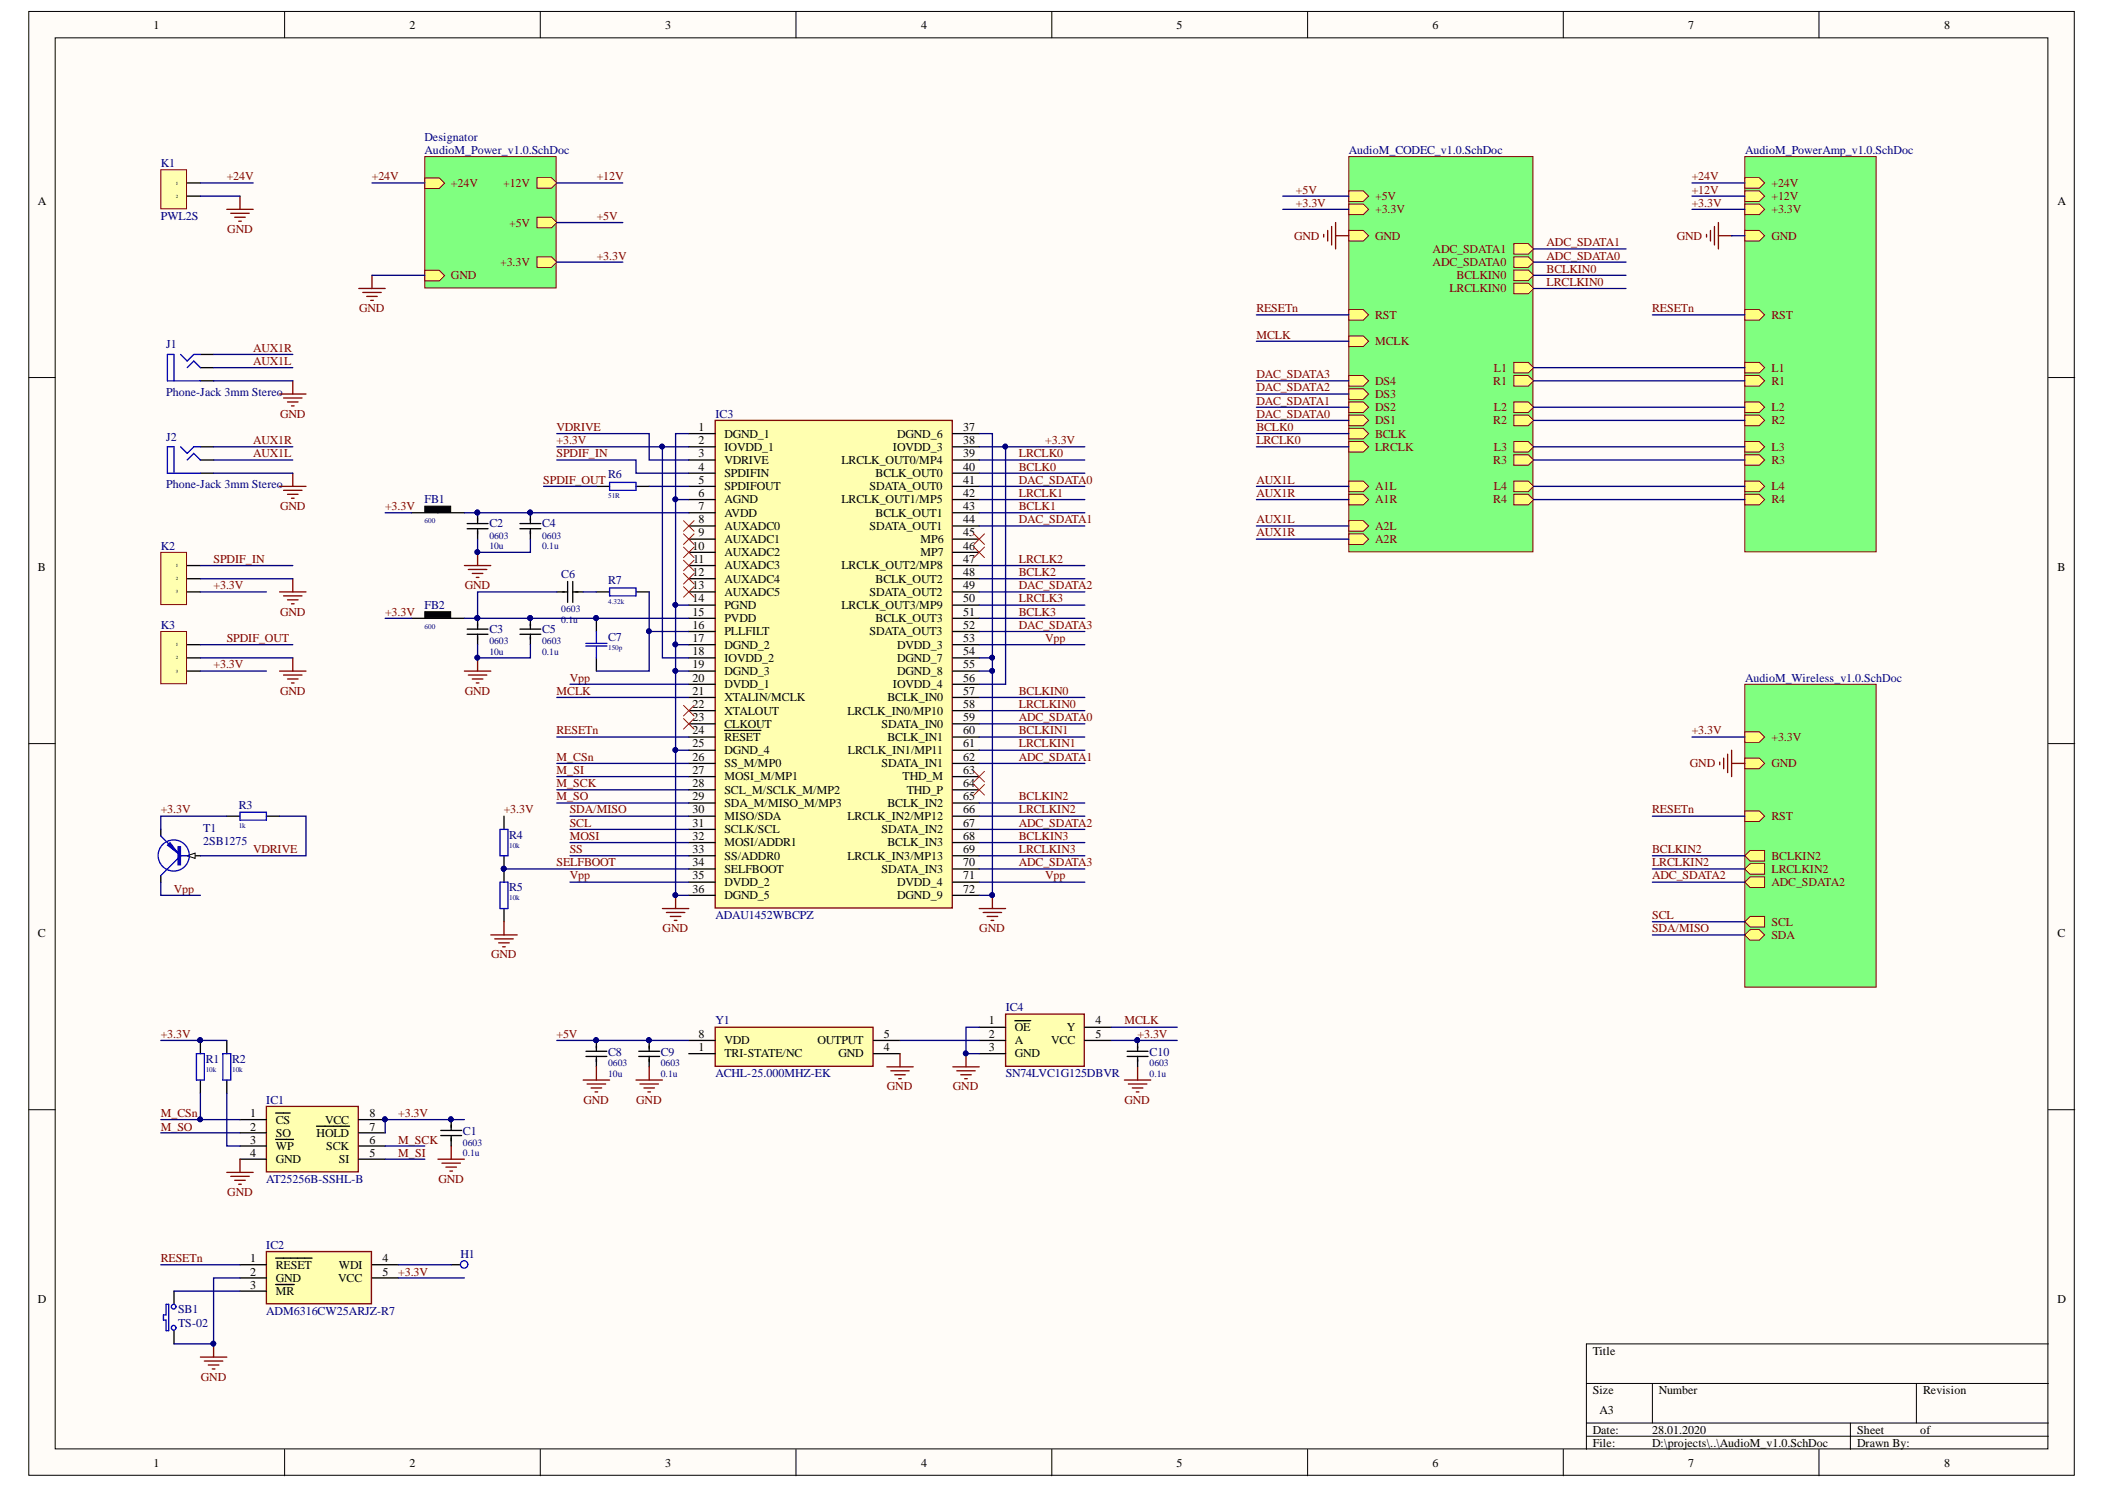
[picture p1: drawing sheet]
<svg xmlns="http://www.w3.org/2000/svg" width="297mm" height="210mm" viewBox="0 0 297 210" stroke-linecap="round" stroke-linejoin="round" font-family="sans-serif">
<defs><g id="words">
<g font-size="1.7">
<text x="21.7" y="4.1">1</text>
<text x="57.8" y="4.1">2</text>
<text x="93.8" y="4.1">3</text>
<text x="130" y="4.1">4</text>
<text x="166" y="4.1">5</text>
<text x="202.2" y="4.1">6</text>
<text x="238.2" y="4.1">7</text>
<text x="274.3" y="4.1">8</text>
<text x="5.3" y="28.9">A</text>
<text x="290.3" y="28.9">A</text>
<text x="98.6" y="60.8">1</text>
<text x="98.6" y="62.7">2</text>
<text x="98.6" y="64.5">3</text>
<text x="102.2" y="61.7">DGND_1</text>
<text x="102.2" y="63.6">IOVDD_1</text>
<text x="102.2" y="65.4">VDRIVE</text>
<text x="118.7" y="65.4">LRCLK_OUT0/MP4</text>
<text x="126" y="63.6">IOVDD_3</text>
<text x="126.6" y="61.7">DGND_6</text>
<text x="135.9" y="60.8">37</text>
<text x="135.9" y="62.7">38</text>
<text x="135.9" y="64.5">39</text>
<text x="98.6" y="66.4">4</text>
<text x="98.6" y="68.2">5</text>
<text x="98.6" y="70.1">6</text>
<text x="98.6" y="72">7</text>
<text x="102.2" y="67.3">SPDIFIN</text>
<text x="102.2" y="69.2">SPDIFOUT</text>
<text x="102.2" y="71">AGND</text>
<text x="118.7" y="71">LRCLK_OUT1/MP5</text>
<text x="122.7" y="69.2">SDATA_OUT0</text>
<text x="123.5" y="67.3">BCLK_OUT0</text>
<text x="135.9" y="66.4">40</text>
<text x="135.9" y="68.2">41</text>
<text x="135.9" y="70.1">42</text>
<text x="135.9" y="72">43</text>
<text x="97.7" y="77.5">10</text>
<text x="98.6" y="73.8">8</text>
<text x="98.6" y="75.7">9</text>
<text x="102.2" y="72.9">AVDD</text>
<text x="102.2" y="74.7">AUXADC0</text>
<text x="102.2" y="76.6">AUXADC1</text>
<text x="122.7" y="74.7">SDATA_OUT1</text>
<text x="123.5" y="72.9">BCLK_OUT1</text>
<text x="129.9" y="76.6">MP6</text>
<text x="135.9" y="73.8">44</text>
<text x="135.9" y="75.7">45</text>
<text x="135.9" y="77.5">46</text>
<text x="5.3" y="80.6">B</text>
<text x="97.7" y="81.3">12</text>
<text x="97.7" y="83.1">13</text>
<text x="97.8" y="79.4">11</text>
<text x="102.2" y="78.5">AUXADC2</text>
<text x="102.2" y="80.3">AUXADC3</text>
<text x="102.2" y="82.2">AUXADC4</text>
<text x="118.7" y="80.3">LRCLK_OUT2/MP8</text>
<text x="123.5" y="82.2">BCLK_OUT2</text>
<text x="129.9" y="78.5">MP7</text>
<text x="135.9" y="79.4">47</text>
<text x="135.9" y="81.3">48</text>
<text x="135.9" y="83.1">49</text>
<text x="290.3" y="80.6">B</text>
<text x="97.7" y="85">14</text>
<text x="97.7" y="86.8">15</text>
<text x="97.7" y="88.7">16</text>
<text x="102.2" y="84">AUXADC5</text>
<text x="102.2" y="85.9">PGND</text>
<text x="102.2" y="87.8">PVDD</text>
<text x="102.2" y="89.6">PLLFILT</text>
<text x="118.7" y="85.9">LRCLK_OUT3/MP9</text>
<text x="122.7" y="84">SDATA_OUT2</text>
<text x="122.7" y="89.6">SDATA_OUT3</text>
<text x="123.5" y="87.8">BCLK_OUT3</text>
<text x="135.9" y="85">50</text>
<text x="135.9" y="86.8">51</text>
<text x="135.9" y="88.7">52</text>
<text x="97.7" y="90.6">17</text>
<text x="97.7" y="92.4">18</text>
<text x="97.7" y="94.3">19</text>
<text x="102.2" y="91.5">DGND_2</text>
<text x="102.2" y="93.3">IOVDD_2</text>
<text x="102.2" y="95.2">DGND_3</text>
<text x="126.6" y="91.5">DVDD_3</text>
<text x="126.6" y="93.3">DGND_7</text>
<text x="126.6" y="95.2">DGND_8</text>
<text x="135.9" y="90.6">53</text>
<text x="135.9" y="92.4">54</text>
<text x="135.9" y="94.3">55</text>
<text x="97.7" y="96.1">20</text>
<text x="97.7" y="98">21</text>
<text x="97.7" y="99.9">22</text>
<text x="97.7" y="101.7">23</text>
<text x="102.2" y="97.1">DVDD_1</text>
<text x="102.2" y="98.9">XTALIN/MCLK</text>
<text x="102.2" y="100.8">XTALOUT</text>
<text x="119.6" y="100.8">LRCLK_IN0/MP10</text>
<text x="125.2" y="98.9">BCLK_IN0</text>
<text x="126" y="97.1">IOVDD_4</text>
<text x="135.9" y="96.1">56</text>
<text x="135.9" y="98">57</text>
<text x="135.9" y="99.9">58</text>
<text x="135.9" y="101.7">59</text>
<text x="97.7" y="103.6">24</text>
<text x="97.7" y="105.4">25</text>
<text x="97.7" y="107.3">26</text>
<text x="102.2" y="102.7">CLKOUT</text>
<text x="102.2" y="104.5">RESET</text>
<text x="102.2" y="106.4">DGND_4</text>
<text x="119.7" y="106.4">LRCLK_IN1/MP11</text>
<text x="124.4" y="102.7">SDATA_IN0</text>
<text x="125.2" y="104.5">BCLK_IN1</text>
<text x="135.9" y="103.6">60</text>
<text x="135.9" y="105.4">61</text>
<text x="135.9" y="107.3">62</text>
<text x="97.7" y="109.2">27</text>
<text x="97.7" y="111">28</text>
<text x="97.7" y="112.9">29</text>
<text x="102.2" y="108.2">SS_M/MP0</text>
<text x="102.2" y="110.1">MOSI_M/MP1</text>
<text x="102.2" y="112">SCL_M/SCLK_M/MP2</text>
<text x="102.2" y="113.8">SDA_M/MISO_M/MP3</text>
<text x="124.4" y="108.2">SDATA_IN1</text>
<text x="125.2" y="113.8">BCLK_IN2</text>
<text x="127.4" y="110.1">THD_M</text>
<text x="127.9" y="112">THD_P</text>
<text x="135.9" y="109.2">63</text>
<text x="135.9" y="111">64</text>
<text x="135.9" y="112.9">65</text>
<text x="97.7" y="114.7">30</text>
<text x="97.7" y="116.6">31</text>
<text x="97.7" y="118.5">32</text>
<text x="102.2" y="115.7">MISO/SDA</text>
<text x="102.2" y="117.5">SCLK/SCL</text>
<text x="102.2" y="119.4">MOSI/ADDR1</text>
<text x="119.6" y="115.7">LRCLK_IN2/MP12</text>
<text x="124.4" y="117.5">SDATA_IN2</text>
<text x="125.2" y="119.4">BCLK_IN3</text>
<text x="135.9" y="114.7">66</text>
<text x="135.9" y="116.6">67</text>
<text x="135.9" y="118.5">68</text>
<text x="97.7" y="120.3">33</text>
<text x="97.7" y="122.2">34</text>
<text x="97.7" y="124">35</text>
<text x="97.7" y="125.9">36</text>
<text x="102.2" y="121.3">SS/ADDR0</text>
<text x="102.2" y="123.1">SELFBOOT</text>
<text x="102.2" y="125">DVDD_2</text>
<text x="119.6" y="121.3">LRCLK_IN3/MP13</text>
<text x="124.4" y="123.1">SDATA_IN3</text>
<text x="126.6" y="125">DVDD_4</text>
<text x="135.9" y="120.3">69</text>
<text x="135.9" y="122.2">70</text>
<text x="135.9" y="124">71</text>
<text x="135.9" y="125.9">72</text>
<text x="102.2" y="126.8">DGND_5</text>
<text x="126.6" y="126.8">DGND_9</text>
<text x="5.3" y="132.2">C</text>
<text x="290.3" y="132.2">C</text>
<text x="98.6" y="148.2">1</text>
<text x="98.6" y="146.4">8</text>
<text x="102.2" y="149.2">TRI-STATE/NC</text>
<text x="102.2" y="147.3">VDD</text>
<text x="115.3" y="147.3">OUTPUT</text>
<text x="118.3" y="149.2">GND</text>
<text x="124.7" y="148.2">4</text>
<text x="124.7" y="146.4">5</text>
<text x="139.5" y="144.5">1</text>
<text x="139.5" y="146.4">2</text>
<text x="139.5" y="148.2">3</text>
<text x="143.2" y="145.4">OE</text>
<text x="143.2" y="147.3">A</text>
<text x="143.2" y="149.2">GND</text>
<text x="148.3" y="147.3">VCC</text>
<text x="150.5" y="145.4">Y</text>
<text x="154.6" y="144.5">4</text>
<text x="154.6" y="146.4">5</text>
<text x="35.3" y="157.6">1</text>
<text x="35.3" y="159.5">2</text>
<text x="35.3" y="161.3">3</text>
<text x="38.9" y="158.5">CS</text>
<text x="38.9" y="160.4">SO</text>
<text x="44.7" y="160.4">HOLD</text>
<text x="45.9" y="158.5">VCC</text>
<text x="52.1" y="157.6">8</text>
<text x="52.1" y="159.5">7</text>
<text x="52.1" y="161.3">6</text>
<text x="35.3" y="163.2">4</text>
<text x="38.9" y="162.3">WP</text>
<text x="38.9" y="164.1">GND</text>
<text x="46" y="162.3">SCK</text>
<text x="47.8" y="164.1">SI</text>
<text x="52.1" y="163.2">5</text>
<text x="35.3" y="178.1">1</text>
<text x="35.3" y="179.9">2</text>
<text x="38.9" y="179">RESET</text>
<text x="47.8" y="179">WDI</text>
<text x="54" y="178.1">4</text>
<text x="54" y="179.9">5</text>
<text x="5.3" y="183.8">D</text>
<text x="35.3" y="181.8">3</text>
<text x="38.9" y="180.9">GND</text>
<text x="38.9" y="182.7">MR</text>
<text x="47.7" y="180.9">VCC</text>
<text x="290.3" y="183.8">D</text>
<text x="224.8" y="191.1">Title</text>
<text x="224.8" y="196.7">Size</text>
<text x="234.1" y="196.7">Number</text>
<text x="271.4" y="196.7">Revision</text>
<text x="224.8" y="202.3">Date:</text>
<text x="225.7" y="199.5">A3</text>
<text x="233.1" y="202.3">28.01.2020</text>
<text x="262.1" y="202.3">Sheet</text>
<text x="271" y="202.3">of</text>
<text x="21.7" y="206.9">1</text>
<text x="57.8" y="206.9">2</text>
<text x="93.8" y="206.9">3</text>
<text x="130" y="206.9">4</text>
<text x="166" y="206.9">5</text>
<text x="202.2" y="206.9">6</text>
<text x="224.8" y="204.1">File:</text>
<text x="233.1" y="204.1">D:\projects\..\AudioM_v1.0.SchDoc</text>
<text x="238.2" y="206.9">7</text>
<text x="262.1" y="204.1">Drawn By:</text>
<text x="274.3" y="206.9">8</text>
</g>
<g font-size="1.7" fill="#000080">
<text x="22.7" y="23.6">K1</text>
<text x="59.9" y="19.9">Designator</text>
<text x="59.9" y="21.7">AudioM_Power_v1.0.SchDoc</text>
<text x="190.3" y="21.7">AudioM_CODEC_v1.0.SchDoc</text>
<text x="246.3" y="21.7">AudioM_PowerAmp_v1.0.SchDoc</text>
<text x="22.7" y="31">PWL2S</text>
<text x="23.4" y="49">J1</text>
<text x="23.4" y="55.8">Phone-Jack 3mm Stereo</text>
<text x="101" y="58.9">IC3</text>
<text x="23.4" y="62.1">J2</text>
<text x="23.4" y="68.8">Phone-Jack 3mm Stereo</text>
<text x="59.9" y="71">FB1</text>
<text x="85.8" y="67.5">R6</text>
<text x="22.7" y="77.5">K2</text>
<text x="69.1" y="74.4">C2</text>
<text x="76.5" y="74.4">C4</text>
<text x="79.2" y="81.5">C6</text>
<text x="85.8" y="82.4">R7</text>
<text x="22.7" y="88.7">K3</text>
<text x="59.9" y="85.9">FB2</text>
<text x="69.1" y="89.3">C3</text>
<text x="76.5" y="89.3">C5</text>
<text x="85.8" y="90.4">C7</text>
<text x="246.3" y="96.1">AudioM_Wireless_v1.0.SchDoc</text>
<text x="28.7" y="117.4">T1</text>
<text x="28.7" y="119.2">2SB1275</text>
<text x="33.7" y="114.1">R3</text>
<text x="71.8" y="118.3">R4</text>
<text x="71.8" y="125.7">R5</text>
<text x="101" y="129.6">ADAU1452WBCPZ</text>
<text x="141.9" y="142.6">IC4</text>
<text x="29" y="149.9">R1</text>
<text x="32.7" y="149.9">R2</text>
<text x="85.8" y="148.9">C8</text>
<text x="93.3" y="148.9">C9</text>
<text x="101" y="144.5">Y1</text>
<text x="162.2" y="148.9">C10</text>
<text x="37.6" y="155.7">IC1</text>
<text x="101" y="151.9">ACHL-25.000MHZ-EK</text>
<text x="141.9" y="151.9">SN74LVC1G125DBVR</text>
<text x="65.3" y="160.1">C1</text>
<text x="37.6" y="166.9">AT25256B-SSHL-B</text>
<text x="37.6" y="176.2">IC2</text>
<text x="65" y="177.5">H1</text>
<text x="25.1" y="185.3">SB1</text>
<text x="37.6" y="185.5">ADM6316CW25ARJZ-R7</text>
<text x="25.1" y="187.1">TS-02</text>
</g>
<g font-size="1.7" fill="#800000">
<text x="32" y="25.4">+24V</text>
<text x="52.5" y="25.4">+24V</text>
<text x="63.6" y="26.4">+24V</text>
<text x="71" y="26.4">+12V</text>
<text x="84.2" y="25.4">+12V</text>
<text x="182.9" y="29.2">+3.3V</text>
<text x="182.9" y="27.3">+5V</text>
<text x="194" y="28.2">+5V</text>
<text x="238.7" y="25.4">+24V</text>
<text x="238.7" y="29.2">+3.3V</text>
<text x="238.7" y="27.3">+12V</text>
<text x="250" y="26.4">+24V</text>
<text x="250" y="28.2">+12V</text>
<text x="32.1" y="32.9">GND</text>
<text x="71.8" y="32">+5V</text>
<text x="84.2" y="31">+5V</text>
<text x="182.6" y="33.8">GND</text>
<text x="194" y="30.1">+3.3V</text>
<text x="194" y="33.8">GND</text>
<text x="202.2" y="35.7">ADC_SDATA1</text>
<text x="218.2" y="34.7">ADC_SDATA1</text>
<text x="236.6" y="33.8">GND</text>
<text x="250" y="33.8">GND</text>
<text x="250" y="30.1">+3.3V</text>
<text x="63.6" y="39.4">GND</text>
<text x="70.6" y="37.5">+3.3V</text>
<text x="84.2" y="36.6">+3.3V</text>
<text x="202.2" y="37.5">ADC_SDATA0</text>
<text x="204.5" y="41.3">LRCLKIN0</text>
<text x="205.5" y="39.4">BCLKIN0</text>
<text x="218.2" y="36.6">ADC_SDATA0</text>
<text x="218.2" y="38.5">BCLKIN0</text>
<text x="218.2" y="40.3">LRCLKIN0</text>
<text x="50.7" y="44">GND</text>
<text x="177.3" y="44">RESETn</text>
<text x="177.3" y="47.8">MCLK</text>
<text x="194" y="45">RST</text>
<text x="233.1" y="44">RESETn</text>
<text x="250" y="45">RST</text>
<text x="35.7" y="51.5">AUX1L</text>
<text x="35.7" y="49.6">AUX1R</text>
<text x="177.3" y="53.4">DAC_SDATA3</text>
<text x="194" y="48.7">MCLK</text>
<text x="210.8" y="52.4">L1</text>
<text x="250" y="52.4">L1</text>
<text x="39.5" y="58.9">GND</text>
<text x="177.3" y="58.9">DAC_SDATA0</text>
<text x="177.3" y="57.1">DAC_SDATA1</text>
<text x="177.3" y="55.2">DAC_SDATA2</text>
<text x="194" y="54.3">DS4</text>
<text x="194" y="56.1">DS3</text>
<text x="194" y="58">DS2</text>
<text x="194" y="59.9">DS1</text>
<text x="210.7" y="59.9">R2</text>
<text x="210.7" y="54.3">R1</text>
<text x="210.8" y="58">L2</text>
<text x="250" y="59.9">R2</text>
<text x="250" y="58">L2</text>
<text x="250" y="54.3">R1</text>
<text x="35.7" y="64.5">AUX1L</text>
<text x="35.7" y="62.7">AUX1R</text>
<text x="78.5" y="64.5">SPDIF_IN</text>
<text x="78.5" y="62.7">+3.3V</text>
<text x="78.5" y="60.8">VDRIVE</text>
<text x="143.8" y="64.5">LRCLK0</text>
<text x="147.5" y="62.7">+3.3V</text>
<text x="177.3" y="60.8">BCLK0</text>
<text x="177.3" y="62.7">LRCLK0</text>
<text x="194" y="61.7">BCLK</text>
<text x="194" y="63.6">LRCLK</text>
<text x="210.7" y="65.4">R3</text>
<text x="210.8" y="63.6">L3</text>
<text x="250" y="63.6">L3</text>
<text x="250" y="65.4">R3</text>
<text x="39.5" y="72">GND</text>
<text x="54.3" y="72">+3.3V</text>
<text x="76.7" y="68.2">SPDIF_OUT</text>
<text x="143.8" y="68.2">DAC_SDATA0</text>
<text x="143.8" y="66.4">BCLK0</text>
<text x="143.8" y="72">BCLK1</text>
<text x="143.8" y="70.1">LRCLK1</text>
<text x="177.3" y="68.2">AUX1L</text>
<text x="177.3" y="70.1">AUX1R</text>
<text x="194" y="69.2">A1L</text>
<text x="194" y="71">A1R</text>
<text x="210.7" y="71">R4</text>
<text x="210.8" y="69.2">L4</text>
<text x="250" y="69.2">L4</text>
<text x="250" y="71">R4</text>
<text x="143.8" y="73.8">DAC_SDATA1</text>
<text x="177.3" y="73.8">AUX1L</text>
<text x="177.3" y="75.7">AUX1R</text>
<text x="194" y="74.7">A2L</text>
<text x="194" y="76.6">A2R</text>
<text x="30.1" y="79.4">SPDIF_IN</text>
<text x="30.1" y="83.1">+3.3V</text>
<text x="65.6" y="83.1">GND</text>
<text x="143.8" y="83.1">DAC_SDATA2</text>
<text x="143.8" y="81.3">BCLK2</text>
<text x="143.8" y="79.4">LRCLK2</text>
<text x="39.5" y="86.8">GND</text>
<text x="54.3" y="86.8">+3.3V</text>
<text x="143.8" y="88.7">DAC_SDATA3</text>
<text x="143.8" y="86.8">BCLK3</text>
<text x="143.8" y="85">LRCLK3</text>
<text x="30.1" y="94.3">+3.3V</text>
<text x="32" y="90.6">SPDIF_OUT</text>
<text x="147.5" y="90.6">Vpp</text>
<text x="39.5" y="98">GND</text>
<text x="65.6" y="98">GND</text>
<text x="78.5" y="98">MCLK</text>
<text x="80.4" y="96.1">Vpp</text>
<text x="143.8" y="101.7">ADC_SDATA0</text>
<text x="143.8" y="98">BCLKIN0</text>
<text x="143.8" y="99.9">LRCLKIN0</text>
<text x="78.5" y="107.3">M_CSn</text>
<text x="78.5" y="103.6">RESETn</text>
<text x="143.8" y="107.3">ADC_SDATA1</text>
<text x="143.8" y="103.6">BCLKIN1</text>
<text x="143.8" y="105.4">LRCLKIN1</text>
<text x="238.7" y="103.6">+3.3V</text>
<text x="250" y="104.5">+3.3V</text>
<text x="78.5" y="111">M_SCK</text>
<text x="78.5" y="109.2">M_SI</text>
<text x="78.5" y="112.9">M_SO</text>
<text x="143.8" y="112.9">BCLKIN2</text>
<text x="238.5" y="108.2">GND</text>
<text x="250" y="108.2">GND</text>
<text x="22.7" y="114.7">+3.3V</text>
<text x="71.1" y="114.7">+3.3V</text>
<text x="80.4" y="114.7">SDA/MISO</text>
<text x="80.4" y="116.6">SCL</text>
<text x="80.4" y="118.5">MOSI</text>
<text x="143.8" y="116.6">ADC_SDATA2</text>
<text x="143.8" y="114.7">LRCLKIN2</text>
<text x="143.8" y="118.5">BCLKIN3</text>
<text x="233.1" y="114.7">RESETn</text>
<text x="250" y="115.7">RST</text>
<text x="24.5" y="125.9">Vpp</text>
<text x="35.7" y="120.3">VDRIVE</text>
<text x="78.5" y="122.2">SELFBOOT</text>
<text x="80.4" y="120.3">SS</text>
<text x="80.4" y="124">Vpp</text>
<text x="143.8" y="122.2">ADC_SDATA3</text>
<text x="143.8" y="120.3">LRCLKIN3</text>
<text x="147.5" y="124">Vpp</text>
<text x="233.1" y="124">ADC_SDATA2</text>
<text x="233.1" y="120.3">BCLKIN2</text>
<text x="233.1" y="122.2">LRCLKIN2</text>
<text x="250" y="121.3">BCLKIN2</text>
<text x="250" y="123.1">LRCLKIN2</text>
<text x="250" y="125">ADC_SDATA2</text>
<text x="93.5" y="131.5">GND</text>
<text x="138.2" y="131.5">GND</text>
<text x="233.1" y="131.5">SDA/MISO</text>
<text x="233.1" y="129.6">SCL</text>
<text x="250" y="130.6">SCL</text>
<text x="69.3" y="135.2">GND</text>
<text x="250" y="132.4">SDA</text>
<text x="22.7" y="146.4">+3.3V</text>
<text x="78.5" y="146.4">+5V</text>
<text x="158.7" y="144.5">MCLK</text>
<text x="160.5" y="146.4">+3.3V</text>
<text x="82.3" y="155.7">GND</text>
<text x="89.8" y="155.7">GND</text>
<text x="125.2" y="153.8">GND</text>
<text x="134.5" y="153.8">GND</text>
<text x="158.7" y="155.7">GND</text>
<text x="22.7" y="159.5">M_SO</text>
<text x="22.7" y="157.6">M_CSn</text>
<text x="56.2" y="157.6">+3.3V</text>
<text x="56.2" y="161.3">M_SCK</text>
<text x="56.2" y="163.2">M_SI</text>
<text x="61.9" y="166.9">GND</text>
<text x="32.1" y="168.8">GND</text>
<text x="22.7" y="178.1">RESETn</text>
<text x="56.2" y="179.9">+3.3V</text>
<text x="28.3" y="194.8">GND</text>
</g>
<g font-size="1.4" fill="#000080">
<text x="69.1" y="77.5">10u</text>
<text x="69.1" y="76">0603</text>
<text x="76.5" y="77.5">0.1u</text>
<text x="76.5" y="76">0603</text>
<text x="79.2" y="87.9">0.1u</text>
<text x="79.2" y="86.3">0603</text>
<text x="69.1" y="92.3">10u</text>
<text x="69.1" y="90.9">0603</text>
<text x="76.5" y="92.3">0.1u</text>
<text x="76.5" y="90.9">0603</text>
<text x="85.8" y="151.9">10u</text>
<text x="85.8" y="150.4">0603</text>
<text x="93.3" y="151.9">0.1u</text>
<text x="93.3" y="150.4">0603</text>
<text x="162.2" y="151.9">0.1u</text>
<text x="162.2" y="150.4">0603</text>
<text x="65.3" y="161.6">0603</text>
<text x="65.3" y="163.1">0.1u</text>
</g>
<g font-size="1" fill="#000080">
<text x="85.8" y="70.3">51R</text>
<text x="59.9" y="73.8">600</text>
<text x="59.9" y="88.7">600</text>
<text x="85.8" y="85.1">4.32k</text>
<text x="85.8" y="91.7">150p</text>
<text x="33.7" y="116.8">1k</text>
<text x="71.8" y="119.6">10k</text>
<text x="71.8" y="127">10k</text>
<text x="29" y="151.2">10k</text>
<text x="32.7" y="151.2">10k</text>
</g>
<g font-size=".7">
<text x="24.8" y="26">1</text>
<text x="24.8" y="27.9">2</text>
<text x="24.8" y="80">1</text>
<text x="24.8" y="81.8">2</text>
<text x="24.8" y="83.7">3</text>
<text x="24.8" y="91.2">1</text>
<text x="24.8" y="93">2</text>
<text x="24.8" y="94.9">3</text>
</g>
</g></defs>
<g fill="#fffcf8" stroke="#000" stroke-width=".14">
<path d="M4.1 1.6h288.6v206.5h-288.6z"/>
<path d="M7.8 5.3h281.2v199.1h-281.2z"/>
</g>
<g fill="none" stroke="#000" stroke-width=".14">
<path d="M40.2 1.6v3.7M76.2 1.6v3.7M112.3 1.6v3.7M148.4 1.6v3.7M184.5 1.6v3.7M220.6 1.6v3.7M256.7 1.6v3.7M4.1 53.3h3.7M289.1 53.3h3.7M4.1 104.9h3.7M289.1 104.9h3.7M4.1 156.5h3.7"/>
<path d="M289.1 156.5h3.7M223.9 195.2h65.2M233.2 195.2v5.5M270.4 195.2v5.5M289.1 189.6h-65.2v14.9M40.2 204.5v3.7M76.2 204.5v3.7M112.3 204.5v3.7M148.4 204.5v3.7M184.5 204.5v3.7M220.6 204.5v3.7M223.9 200.7h65.2"/>
<path d="M223.9 202.6h65.2M256.7 204.5v3.7M261.1 200.7v3.8"/>
</g>
<path d="M100.9 59.3h33.5v68.8h-33.5z" fill="#ffffb0" stroke="#800000" stroke-width=".19"/>
<g fill="none" stroke="#000" stroke-width=".19">
<path d="M97.2 61.2h3.7M97.2 63h3.7M97.2 64.9h3.7M97.2 66.7h3.7M97.2 68.6h3.7M97.2 70.5h3.7M97.2 72.3h3.7M97.2 74.2h3.7M97.2 76.1h3.7M97.2 77.9h3.7M97.2 79.8h3.7M134.4 61.2h3.8"/>
<path d="M134.4 63h3.8M134.4 64.9h3.8M134.4 66.7h3.8M134.4 68.6h3.8M134.4 70.5h3.8M134.4 72.3h3.8M134.4 74.2h3.8M134.4 76.1h3.8M134.4 77.9h3.8M134.4 79.8h3.8M97.2 81.6h3.7M97.2 83.5h3.7"/>
<path d="M97.2 85.4h3.7M97.2 87.2h3.7M97.2 89.1h3.7M97.2 90.9h3.7M97.2 92.8h3.7M97.2 94.7h3.7M97.2 96.5h3.7M97.2 98.4h3.7M134.4 81.6h3.8M134.4 83.5h3.8M134.4 85.4h3.8M134.4 87.2h3.8"/>
<path d="M134.4 89.1h3.8M134.4 90.9h3.8M134.4 92.8h3.8M134.4 94.7h3.8M134.4 96.5h3.8M134.4 98.4h3.8M97.2 100.2h3.7M97.2 102.1h3.7M97.2 104h3.7M97.2 105.8h3.7M97.2 107.7h3.7M97.2 109.6h3.7"/>
<path d="M97.2 111.4h3.7M97.2 113.3h3.7M97.2 115.1h3.7M97.2 117h3.7M97.2 118.9h3.7M102.2 103h5.2M134.4 100.2h3.8M134.4 102.1h3.8M134.4 104h3.8M134.4 105.8h3.8M134.4 107.7h3.8M134.4 109.6h3.8"/>
<path d="M134.4 111.4h3.8M134.4 113.3h3.8M134.4 115.1h3.8M134.4 117h3.8M134.4 118.9h3.8M97.2 120.7h3.7M97.2 122.6h3.7M97.2 124.4h3.7M97.2 126.3h3.7M134.4 120.7h3.8M134.4 122.6h3.8M134.4 124.4h3.8"/>
<path d="M134.4 126.3h3.8"/>
</g>
<path d="M59.9 22.1h18.6v18.5h-18.6z" fill="#80ff80" stroke="#800000" stroke-width=".14"/>
<path d="M59.9 25.1h2.1l.7 .7-.7 .8h-2.1z" fill-rule="evenodd" fill="#ffff80"/>
<path d="M59.9 25.1h2.1l.7 .7-.7 .8h-2.1z" fill="none" stroke="#800000" stroke-width=".14"/>
<path d="M59.9 38.1h2.1l.7 .8-.7 .7h-2.1z" fill-rule="evenodd" fill="#ffff80"/>
<path d="M59.9 38.1h2.1l.7 .8-.7 .7h-2.1z" fill="none" stroke="#800000" stroke-width=".14"/>
<path d="M75.8 25.1h2l.8 .7-.8 .8h-2z" fill-rule="evenodd" fill="#ffff80"/>
<path d="M75.8 25.1h2l.8 .7-.8 .8h-2z" fill="none" stroke="#800000" stroke-width=".14"/>
<path d="M75.8 36.2h2l.8 .8-.8 .7h-2z" fill-rule="evenodd" fill="#ffff80"/>
<path d="M75.8 36.2h2l.8 .8-.8 .7h-2z" fill="none" stroke="#800000" stroke-width=".14"/>
<path d="M75.8 30.6h2l.8 .8-.8 .7h-2z" fill-rule="evenodd" fill="#ffff80"/>
<path d="M75.8 30.6h2l.8 .8-.8 .7h-2z" fill="none" stroke="#800000" stroke-width=".14"/>
<path d="M52.5 38.8v1.9M50.6 40.7h3.8M51.2 41.3h2.6M51.7 41.8h1.5M52.3 42.4h.4" fill="none" stroke="#800000" stroke-width=".19"/>
<path d="M246.2 96.5h18.5v42.8h-18.5z" fill="#80ff80" stroke="#800000" stroke-width=".14"/>
<path d="M246.2 103.2h2.1l.7 .8-.7 .7h-2.1z" fill-rule="evenodd" fill="#ffff80"/>
<path d="M246.2 103.2h2.1l.7 .8-.7 .7h-2.1z" fill="none" stroke="#800000" stroke-width=".14"/>
<path d="M246.2 106.9h2.1l.7 .8-.7 .7h-2.1z" fill-rule="evenodd" fill="#ffff80"/>
<path d="M246.2 106.9h2.1l.7 .8-.7 .7h-2.1z" fill="none" stroke="#800000" stroke-width=".14"/>
<path d="M246.2 120.7l.8-.7h2v1.5h-2z" fill-rule="evenodd" fill="#ffff80"/>
<path d="M246.2 120.7l.8-.7h2v1.5h-2z" fill="none" stroke="#800000" stroke-width=".14"/>
<path d="M246.2 122.6l.8-.8h2v1.5h-2z" fill-rule="evenodd" fill="#ffff80"/>
<path d="M246.2 122.6l.8-.8h2v1.5h-2z" fill="none" stroke="#800000" stroke-width=".14"/>
<path d="M246.2 124.4l.8-.7h2v1.5h-2z" fill-rule="evenodd" fill="#ffff80"/>
<path d="M246.2 124.4l.8-.7h2v1.5h-2z" fill="none" stroke="#800000" stroke-width=".14"/>
<path d="M246.2 130l.8-.7h2v1.5h-2z" fill-rule="evenodd" fill="#ffff80"/>
<path d="M246.2 130l.8-.7h2v1.5h-2z" fill="none" stroke="#800000" stroke-width=".14"/>
<path d="M246.2 131.9l.8-.8h1.3l.7 .8-.7 .7h-1.3z" fill-rule="evenodd" fill="#ffff80"/>
<path d="M246.2 131.9l.8-.8h1.3l.7 .8-.7 .7h-1.3z" fill="none" stroke="#800000" stroke-width=".14"/>
<path d="M246.2 114.4h2.1l.7 .7-.7 .8h-2.1z" fill-rule="evenodd" fill="#ffff80"/>
<path d="M246.2 114.4h2.1l.7 .7-.7 .8h-2.1z" fill="none" stroke="#800000" stroke-width=".14"/>
<path d="M242.7 107.5v.4M243.2 106.9v1.5M243.8 106.4v2.6M244.3 105.8v3.8M244.3 107.7h1.9" fill="none" stroke="#800000" stroke-width=".19"/>
<path d="M246.2 22.1h18.5v55.7h-18.5z" fill="#80ff80" stroke="#800000" stroke-width=".14"/>
<path d="M246.2 25.1h2.1l.7 .7-.7 .8h-2.1z" fill-rule="evenodd" fill="#ffff80"/>
<path d="M246.2 25.1h2.1l.7 .7-.7 .8h-2.1z" fill="none" stroke="#800000" stroke-width=".14"/>
<path d="M246.2 32.5h2.1l.7 .8-.7 .7h-2.1z" fill-rule="evenodd" fill="#ffff80"/>
<path d="M246.2 32.5h2.1l.7 .8-.7 .7h-2.1z" fill="none" stroke="#800000" stroke-width=".14"/>
<path d="M246.2 62.3h2.1l.7 .7-.7 .8h-2.1z" fill-rule="evenodd" fill="#ffff80"/>
<path d="M246.2 62.3h2.1l.7 .7-.7 .8h-2.1z" fill="none" stroke="#800000" stroke-width=".14"/>
<path d="M246.2 64.1h2.1l.7 .8-.7 .7h-2.1z" fill-rule="evenodd" fill="#ffff80"/>
<path d="M246.2 64.1h2.1l.7 .8-.7 .7h-2.1z" fill="none" stroke="#800000" stroke-width=".14"/>
<path d="M246.2 67.9h2.1l.7 .7-.7 .8h-2.1z" fill-rule="evenodd" fill="#ffff80"/>
<path d="M246.2 67.9h2.1l.7 .7-.7 .8h-2.1z" fill="none" stroke="#800000" stroke-width=".14"/>
<path d="M246.2 69.7h2.1l.7 .8-.7 .7h-2.1z" fill-rule="evenodd" fill="#ffff80"/>
<path d="M246.2 69.7h2.1l.7 .8-.7 .7h-2.1z" fill="none" stroke="#800000" stroke-width=".14"/>
<path d="M246.2 58.6h2.1l.7 .7-.7 .8h-2.1z" fill-rule="evenodd" fill="#ffff80"/>
<path d="M246.2 58.6h2.1l.7 .7-.7 .8h-2.1z" fill="none" stroke="#800000" stroke-width=".14"/>
<path d="M246.2 56.7h2.1l.7 .7-.7 .8h-2.1z" fill-rule="evenodd" fill="#ffff80"/>
<path d="M246.2 56.7h2.1l.7 .7-.7 .8h-2.1z" fill="none" stroke="#800000" stroke-width=".14"/>
<path d="M246.2 53h2.1l.7 .7-.7 .8h-2.1z" fill-rule="evenodd" fill="#ffff80"/>
<path d="M246.2 53h2.1l.7 .7-.7 .8h-2.1z" fill="none" stroke="#800000" stroke-width=".14"/>
<path d="M246.2 51.1h2.1l.7 .8-.7 .7h-2.1z" fill-rule="evenodd" fill="#ffff80"/>
<path d="M246.2 51.1h2.1l.7 .8-.7 .7h-2.1z" fill="none" stroke="#800000" stroke-width=".14"/>
<path d="M246.2 26.9h2.1l.7 .8-.7 .7h-2.1z" fill-rule="evenodd" fill="#ffff80"/>
<path d="M246.2 26.9h2.1l.7 .8-.7 .7h-2.1z" fill="none" stroke="#800000" stroke-width=".14"/>
<path d="M246.2 28.8h2.1l.7 .7-.7 .8h-2.1z" fill-rule="evenodd" fill="#ffff80"/>
<path d="M246.2 28.8h2.1l.7 .7-.7 .8h-2.1z" fill="none" stroke="#800000" stroke-width=".14"/>
<path d="M246.2 43.7h2.1l.7 .7-.7 .8h-2.1z" fill-rule="evenodd" fill="#ffff80"/>
<path d="M246.2 43.7h2.1l.7 .7-.7 .8h-2.1z" fill="none" stroke="#800000" stroke-width=".14"/>
<path d="M22.7 23.9h3.6v5.6h-3.6z" fill="#ffffb0" stroke="#800000" stroke-width=".14"/>
<path d="M26.4 25.8h1.9M26.4 27.7h1.9M84.2 68.6h1.8M89.7 68.6h1.9" fill="none" stroke="#000" stroke-width=".19"/>
<g fill="none" stroke="#800000" stroke-width=".19">
<path d="M32 29.5h3.7M32.6 30.1h2.6M33.1 30.6h1.5M33.7 31.2h.4M33.9 27.7v1.8M39.5 83.5h3.7M39.5 94.7h3.7M40 84.1h2.6M40 95.2h2.6M40.6 84.6h1.5M40.6 95.8h1.5M41.1 85.2h.4"/>
<path d="M41.1 96.3h.4M41.3 81.6v1.9M41.3 92.8v1.9"/>
</g>
<path d="M86 68.1h3.7v1.1h-3.7z" fill="none" stroke="#00f" stroke-width=".19"/>
<path d="M37.6 156.1h13v9.2h-13z" fill="#ffffb0" stroke="#800000" stroke-width=".19"/>
<g fill="none" stroke="#000" stroke-width=".19">
<path d="M28.3 146.8v1.8M28.3 152.4v1.8M32 146.8v1.8M32 152.4v1.8M33.9 157.9h3.7M33.9 159.8h3.7M38.9 157h2M44.6 158.9h4.7M50.6 157.9h3.8M50.6 159.8h3.8M33.9 161.7h3.7M33.9 163.5h3.7"/>
<path d="M38.9 160.7h2.5M50.6 161.7h3.8M50.6 163.5h3.8"/>
</g>
<g fill="#000080" stroke="#000080" stroke-width=".14">
<circle cx="54.3" cy="157.9" r=".33"/>
<circle cx="28.2" cy="146.7" r=".34"/>
</g>
<path d="M32 165.4h3.7M32.6 165.9h2.6M33.1 166.5h1.5M33.7 167.1h.4M33.9 163.5v1.9M61.8 163.5h3.7M62.4 164.1h2.6M62.9 164.6h1.5M63.5 165.2h.4M63.7 161.7v1.8" fill="none" stroke="#800000" stroke-width=".19"/>
<path d="M27.7 148.6h1.1v3.8h-1.1zM31.4 148.6h1.2v3.8h-1.2z" fill="none" stroke="#00f" stroke-width=".19"/>
<path d="M37.6 176.5h14.8v7.4h-14.8z" fill="#ffffb0" stroke="#800000" stroke-width=".19"/>
<path d="M22.7 117v.9M26.4 120.7h1.9M33.9 178.4h3.7M38.9 177.5h5.1M52.5 178.4h3.7M63.7 178.4h1.3M24.6 182.1v1.9M24.6 187.7v1.9M33.9 180.3h3.7M33.9 182.1h3.7M38.9 181.2h2.6M52.5 180.3h3.7" fill="none" stroke="#000" stroke-width=".19"/>
<g fill="none" stroke="#800000" stroke-width=".19">
<path d="M93.5 128.2h3.7M94 128.7h2.6M94.6 129.3h1.5M95.1 129.8h.4M95.3 126.3v1.9M138.2 128.2h3.7M138.7 128.7h2.6M139.3 129.3h1.5M139.9 129.8h.3M140 126.3v1.9M28.3 191.4h3.7M28.8 192h2.6"/>
<path d="M29.4 192.6h1.5M30 193.1h.3M30.1 189.6v1.8"/>
</g>
<g fill="#000080" stroke="#000080" stroke-width=".14">
<circle cx="30.1" cy="189.5" r=".34"/>
<circle cx="95.3" cy="126.3" r=".34"/>
<circle cx="140" cy="126.3" r=".34"/>
</g>
<g fill="none" stroke="#00f" stroke-width=".19">
<path d="M23.4 184h.4v3.7h-.4v-1.5h-.3v-.7h.3z"/>
<circle cx="65.5" cy="178.4" r=".52"/>
<circle cx="24.5" cy="187.3" r=".33"/>
<circle cx="24.5" cy="184.3" r=".33"/>
</g>
<path d="M137.4 75.3l1.5 1.5M137.4 77.2l1.5 1.5M138.9 75.3l-1.5 1.5M138.9 77.2l-1.5 1.5M137.4 108.8l1.5 1.5M137.4 110.7l1.5 1.5M138.9 108.8l-1.5 1.5M138.9 110.7l-1.5 1.5" fill="none" stroke="#f00" stroke-width=".14"/>
<path d="M26.4 120.7l1.1-.4v.8z" fill="#fffcf8"/>
<path d="M26.4 120.7l1.1-.4v.8z" fill="none" stroke="#000" stroke-width=".14"/>
<path d="M22.7 123.5v.9" fill="none" stroke="#000" stroke-width=".19"/>
<g fill="none" stroke="#00f" stroke-width=".19">
<path d="M25.3 120.7h1.1M25.3 120.9l-2.6 2.6"/>
<circle cx="24.5" cy="120.7" r="2.2"/>
</g>
<path d="M23.6 119.2l.4-.3 1.3 1.6z" fill="#00f"/>
<path d="M23.6 119.2l.4-.3 1.3 1.6zM25.1 119.4h.4v2.6h-.4z" fill="none" stroke="#00f" stroke-width=".14"/>
<path d="M82.7 90.8h2.9M82.7 91.1h2.9M84.2 89.1v1.7M84.2 91.1v1.7M86 82.9h3.7v1.2h-3.7zM22.7 117.9l1.5 1.5M33.9 114.6h3.7v1.1h-3.7z" fill="none" stroke="#00f" stroke-width=".19"/>
<path d="M25.3 119.4v2.6" fill="none" stroke="#00f" stroke-width=".37"/>
<g fill="none" stroke="#000" stroke-width=".19">
<path d="M58.1 72.3h7.4M65.9 73.9h3M65.9 74.6h3M67.4 72.3v1.6M67.4 74.6v1.5M73.4 73.9h2.9M73.4 74.6h2.9M74.8 72.3v1.6M74.8 74.6v1.5M58.1 87.2h7.4M65.9 88.7h3M65.9 89.5h3"/>
<path d="M67.4 87.2v1.5M67.4 89.5v1.4M73.4 88.7h2.9M73.4 89.5h2.9M74.8 87.2v1.5M74.8 89.5v1.4M78.6 83.5h1.5M80.1 82v3M80.8 83.5h1.5M80.8 82v3M84.2 87.2v1.9M84.2 92.8v1.9"/>
<path d="M84.2 83.5h1.8M89.7 83.5h1.9M32 115.1h1.9M37.6 115.1h1.9M62.2 159.5h2.9M63.7 157.9v1.6M62.2 160.2h2.9M63.7 160.2v1.5"/>
</g>
<path d="M59.9 71.4h3.7v.9h-3.7zM59.9 86.3h3.7v.8h-3.7z" fill="#000" stroke="#000" stroke-width=".14"/>
<g fill="#000080" stroke="#000080" stroke-width=".14">
<circle cx="84.1" cy="87.2" r=".33"/>
<circle cx="67.4" cy="92.8" r=".34"/>
<circle cx="63.6" cy="157.9" r=".33"/>
<circle cx="67.4" cy="72.3" r=".34"/>
<circle cx="74.8" cy="72.3" r=".34"/>
<circle cx="67.4" cy="77.9" r=".34"/>
<circle cx="67.4" cy="87.2" r=".34"/>
<circle cx="74.8" cy="87.2" r=".34"/>
</g>
<path d="M65.5 79.8h3.8M67.4 77.9v1.9M65.5 94.7h3.8M66.1 95.2h2.6M66.1 80.3h2.6M66.6 95.8h1.5M66.6 80.9h1.5M67.2 96.3h.4M67.2 81.5h.4M67.4 92.8v1.9" fill="none" stroke="#800000" stroke-width=".19"/>
<g fill="none" stroke="#f00" stroke-width=".14">
<path d="M96.5 73.4l1.4 1.5M96.5 75.3l1.4 1.5M96.5 77.2l1.4 1.5M96.5 79l1.4 1.5M97.9 73.4l-1.4 1.5M97.9 75.3l-1.4 1.5M97.9 77.2l-1.4 1.5M97.9 79l-1.4 1.5M96.5 80.9l1.4 1.5M96.5 82.8l1.4 1.4M96.5 99.5l1.4 1.5M97.9 80.9l-1.4 1.5"/>
<path d="M97.9 82.8l-1.4 1.4M97.9 99.5l-1.4 1.5M96.5 101.4l1.4 1.5M97.9 101.4l-1.4 1.5"/>
</g>
<path d="M141.9 143h11.1v7.4h-11.1z" fill="#ffffb0" stroke="#800000" stroke-width=".19"/>
<path d="M138.2 144.9h3.7M138.2 146.8h3.7M138.2 148.6h3.7M143.2 144h2.2M153.1 144.9h3.7M153.1 146.8h3.7" fill="none" stroke="#000" stroke-width=".19"/>
<path d="M100.9 144.9h22.3v5.5h-22.3z" fill="#ffffb0" stroke="#800000" stroke-width=".19"/>
<path d="M97.2 148.6h3.7M97.2 146.8h3.7M123.3 148.6h3.7M123.3 146.8h3.7" fill="none" stroke="#000" stroke-width=".19"/>
<path d="M22.7 77.9h3.6v7.4h-3.6z" fill="#ffffb0" stroke="#800000" stroke-width=".14"/>
<path d="M26.4 79.8h1.9M26.4 81.6h1.9M26.4 83.5h1.9" fill="none" stroke="#000" stroke-width=".19"/>
<path d="M22.7 89.1h3.6v7.4h-3.6z" fill="#ffffb0" stroke="#800000" stroke-width=".14"/>
<g fill="none" stroke="#000" stroke-width=".19">
<path d="M28.3 50h1.8M28.3 51.9h1.8M28.3 53.7h1.8M28.3 63h1.8M28.3 64.9h1.8M28.3 66.7h1.8M26.4 90.9h1.9M26.4 92.8h1.9M26.4 94.7h1.9M82.7 148.3h2.9M82.7 149h2.9M84.2 146.8v1.5"/>
<path d="M84.2 149v1.5M90.1 148.3h3M90.1 149h3M91.6 146.8v1.5M91.6 149v1.5M159.1 148.3h2.9M159.1 149h2.9M160.5 146.8v1.5M160.5 149v1.5"/>
</g>
<g fill="none" stroke="#800000" stroke-width=".19">
<path d="M39.5 55.6h3.7M40 56.1h2.6M40.6 56.7h1.5M41.1 57.3h.4M41.3 53.7v1.9M39.5 68.6h3.7M40 69.2h2.6M40.6 69.7h1.5M41.1 70.3h.4M41.3 66.7v1.9M82.3 152.4h3.7M82.9 152.9h2.6"/>
<path d="M83.4 153.5h1.5M84 154h.3M84.2 150.5v1.9M89.7 152.4h3.8M90.3 152.9h2.6M90.9 153.5h1.5M91.4 154h.4M91.6 150.5v1.9M125.1 150.5h3.8M125.7 151.1h2.6M126.3 151.6h1.4M126.8 152.2h.4"/>
<path d="M127 148.6v1.9M134.4 150.5h3.8M135 151.1h2.6M135.6 151.6h1.5M136.1 152.2h.4M136.3 148.6v1.9M158.7 152.4h3.7M159.2 152.9h2.6M159.8 153.5h1.5M160.3 154h.4M160.5 150.5v1.9"/>
</g>
<g fill="#000080" stroke="#000080" stroke-width=".14">
<circle cx="136.3" cy="148.6" r=".34"/>
<circle cx="160.5" cy="146.7" r=".33"/>
<circle cx="84.1" cy="146.7" r=".33"/>
<circle cx="91.6" cy="146.7" r=".33"/>
</g>
<path d="M24.6 53.7v-3.7h-1v3.7h4.7M25.5 50l.9 .9 .9-.9h1M26.4 51.9l.9-1 1 1M24.6 66.7v-3.7h-1v3.7h4.7M25.5 63l.9 1 .9-1h1M26.4 64.9l.9-.9 1 .9" fill="none" stroke="#00f" stroke-width=".19"/>
<path d="M190.3 22.1h26v55.7h-26z" fill="#80ff80" stroke="#800000" stroke-width=".14"/>
<path d="M190.3 28.8h2.1l.7 .7-.7 .8h-2.1z" fill-rule="evenodd" fill="#ffff80"/>
<path d="M190.3 28.8h2.1l.7 .7-.7 .8h-2.1z" fill="none" stroke="#800000" stroke-width=".14"/>
<path d="M190.3 32.5h2.1l.7 .8-.7 .7h-2.1z" fill-rule="evenodd" fill="#ffff80"/>
<path d="M190.3 32.5h2.1l.7 .8-.7 .7h-2.1z" fill="none" stroke="#800000" stroke-width=".14"/>
<path d="M190.3 43.7h2.1l.7 .7-.7 .8h-2.1z" fill-rule="evenodd" fill="#ffff80"/>
<path d="M190.3 43.7h2.1l.7 .7-.7 .8h-2.1z" fill="none" stroke="#800000" stroke-width=".14"/>
<path d="M190.3 47.4h2.1l.7 .7-.7 .8h-2.1z" fill-rule="evenodd" fill="#ffff80"/>
<path d="M190.3 47.4h2.1l.7 .7-.7 .8h-2.1z" fill="none" stroke="#800000" stroke-width=".14"/>
<path d="M190.3 53h2.1l.7 .7-.7 .8h-2.1z" fill-rule="evenodd" fill="#ffff80"/>
<path d="M190.3 53h2.1l.7 .7-.7 .8h-2.1z" fill="none" stroke="#800000" stroke-width=".14"/>
<path d="M190.3 54.8h2.1l.7 .8-.7 .7h-2.1z" fill-rule="evenodd" fill="#ffff80"/>
<path d="M190.3 54.8h2.1l.7 .8-.7 .7h-2.1z" fill="none" stroke="#800000" stroke-width=".14"/>
<path d="M190.3 56.7h2.1l.7 .7-.7 .8h-2.1z" fill-rule="evenodd" fill="#ffff80"/>
<path d="M190.3 56.7h2.1l.7 .7-.7 .8h-2.1z" fill="none" stroke="#800000" stroke-width=".14"/>
<path d="M190.3 58.6h2.1l.7 .7-.7 .8h-2.1z" fill-rule="evenodd" fill="#ffff80"/>
<path d="M190.3 58.6h2.1l.7 .7-.7 .8h-2.1z" fill="none" stroke="#800000" stroke-width=".14"/>
<path d="M190.3 60.4h2.1l.7 .8-.7 .7h-2.1z" fill-rule="evenodd" fill="#ffff80"/>
<path d="M190.3 60.4h2.1l.7 .8-.7 .7h-2.1z" fill="none" stroke="#800000" stroke-width=".14"/>
<path d="M190.3 62.3h2.1l.7 .7-.7 .8h-2.1z" fill-rule="evenodd" fill="#ffff80"/>
<path d="M190.3 62.3h2.1l.7 .7-.7 .8h-2.1z" fill="none" stroke="#800000" stroke-width=".14"/>
<path d="M190.3 26.9h2.1l.7 .8-.7 .7h-2.1z" fill-rule="evenodd" fill="#ffff80"/>
<path d="M190.3 26.9h2.1l.7 .8-.7 .7h-2.1z" fill="none" stroke="#800000" stroke-width=".14"/>
<path d="M190.3 67.9h2.1l.7 .7-.7 .8h-2.1z" fill-rule="evenodd" fill="#ffff80"/>
<path d="M190.3 67.9h2.1l.7 .7-.7 .8h-2.1z" fill="none" stroke="#800000" stroke-width=".14"/>
<path d="M190.3 69.7h2.1l.7 .8-.7 .7h-2.1z" fill-rule="evenodd" fill="#ffff80"/>
<path d="M190.3 69.7h2.1l.7 .8-.7 .7h-2.1z" fill="none" stroke="#800000" stroke-width=".14"/>
<path d="M190.3 73.4h2.1l.7 .8-.7 .7h-2.1z" fill-rule="evenodd" fill="#ffff80"/>
<path d="M190.3 73.4h2.1l.7 .8-.7 .7h-2.1z" fill="none" stroke="#800000" stroke-width=".14"/>
<path d="M190.3 75.3h2.1l.7 .8-.7 .7h-2.1z" fill-rule="evenodd" fill="#ffff80"/>
<path d="M190.3 75.3h2.1l.7 .8-.7 .7h-2.1z" fill="none" stroke="#800000" stroke-width=".14"/>
<path d="M213.6 34.4h2.1l.7 .7-.7 .8h-2.1z" fill-rule="evenodd" fill="#ffff80"/>
<path d="M213.6 34.4h2.1l.7 .7-.7 .8h-2.1z" fill="none" stroke="#800000" stroke-width=".14"/>
<path d="M213.6 36.2h2.1l.7 .8-.7 .7h-2.1z" fill-rule="evenodd" fill="#ffff80"/>
<path d="M213.6 36.2h2.1l.7 .8-.7 .7h-2.1z" fill="none" stroke="#800000" stroke-width=".14"/>
<path d="M213.6 38.1h2.1l.7 .7-.7 .8h-2.1z" fill-rule="evenodd" fill="#ffff80"/>
<path d="M213.6 38.1h2.1l.7 .7-.7 .8h-2.1z" fill="none" stroke="#800000" stroke-width=".14"/>
<path d="M213.6 40h2.1l.7 .7-.7 .7h-2.1z" fill-rule="evenodd" fill="#ffff80"/>
<path d="M213.6 40h2.1l.7 .7-.7 .7h-2.1z" fill="none" stroke="#800000" stroke-width=".14"/>
<path d="M213.6 62.3h2.1l.7 .7-.7 .8h-2.1z" fill-rule="evenodd" fill="#ffff80"/>
<path d="M213.6 62.3h2.1l.7 .7-.7 .8h-2.1z" fill="none" stroke="#800000" stroke-width=".14"/>
<path d="M213.6 64.1h2.1l.7 .8-.7 .7h-2.1z" fill-rule="evenodd" fill="#ffff80"/>
<path d="M213.6 64.1h2.1l.7 .8-.7 .7h-2.1z" fill="none" stroke="#800000" stroke-width=".14"/>
<path d="M213.6 67.9h2.1l.7 .7-.7 .8h-2.1z" fill-rule="evenodd" fill="#ffff80"/>
<path d="M213.6 67.9h2.1l.7 .7-.7 .8h-2.1z" fill="none" stroke="#800000" stroke-width=".14"/>
<path d="M213.6 69.7h2.1l.7 .8-.7 .7h-2.1z" fill-rule="evenodd" fill="#ffff80"/>
<path d="M213.6 69.7h2.1l.7 .8-.7 .7h-2.1z" fill="none" stroke="#800000" stroke-width=".14"/>
<path d="M213.6 58.6h2.1l.7 .7-.7 .8h-2.1z" fill-rule="evenodd" fill="#ffff80"/>
<path d="M213.6 58.6h2.1l.7 .7-.7 .8h-2.1z" fill="none" stroke="#800000" stroke-width=".14"/>
<path d="M213.6 56.7h2.1l.7 .7-.7 .8h-2.1z" fill-rule="evenodd" fill="#ffff80"/>
<path d="M213.6 56.7h2.1l.7 .7-.7 .8h-2.1z" fill="none" stroke="#800000" stroke-width=".14"/>
<path d="M213.6 53h2.1l.7 .7-.7 .8h-2.1z" fill-rule="evenodd" fill="#ffff80"/>
<path d="M213.6 53h2.1l.7 .7-.7 .8h-2.1z" fill="none" stroke="#800000" stroke-width=".14"/>
<path d="M213.6 51.1h2.1l.7 .8-.7 .7h-2.1z" fill-rule="evenodd" fill="#ffff80"/>
<path d="M213.6 51.1h2.1l.7 .8-.7 .7h-2.1z" fill="none" stroke="#800000" stroke-width=".14"/>
<g fill="none" stroke="#800000" stroke-width=".19">
<path d="M186.8 33.1v.3M187.4 32.5v1.5M187.9 31.9v2.7M188.5 31.4v3.7M188.5 33.3h1.8M240.8 33.1v.3M241.4 32.5v1.5M241.9 31.9v2.7M242.5 33.3h1.8M242.5 31.4v3.7M69.3 131.9h3.7M69.8 132.4h2.6"/>
<path d="M70.4 133h1.5M70.9 133.6h.4M71.1 130v1.9"/>
</g>
<path d="M71.1 115.1v1.9M71.1 120.7v3.7M71.1 128.2v1.8" fill="none" stroke="#000" stroke-width=".19"/>
<g fill="#000080" stroke="#000080" stroke-width=".14">
<circle cx="71.1" cy="122.5" r=".33"/>
<circle cx="28.2" cy="157.9" r=".34"/>
<circle cx="63.6" cy="157.9" r=".33"/>
<circle cx="54.3" cy="157.9" r=".33"/>
<circle cx="30.1" cy="189.5" r=".34"/>
<circle cx="28.2" cy="146.7" r=".34"/>
<circle cx="93.4" cy="63" r=".33"/>
<circle cx="141.8" cy="63" r=".33"/>
<circle cx="95.3" cy="94.6" r=".34"/>
<circle cx="95.3" cy="105.8" r=".34"/>
<circle cx="95.3" cy="126.3" r=".34"/>
<circle cx="95.3" cy="85.3" r=".34"/>
<circle cx="95.3" cy="90.9" r=".34"/>
<circle cx="95.3" cy="70.4" r=".34"/>
<circle cx="140" cy="94.6" r=".34"/>
<circle cx="140" cy="126.3" r=".34"/>
<circle cx="140" cy="92.8" r=".34"/>
<circle cx="67.4" cy="87.2" r=".34"/>
<circle cx="74.8" cy="87.2" r=".34"/>
<circle cx="84.1" cy="87.2" r=".33"/>
<circle cx="91.6" cy="89" r=".33"/>
<circle cx="67.4" cy="77.9" r=".34"/>
<circle cx="67.4" cy="92.8" r=".34"/>
<circle cx="67.4" cy="72.3" r=".34"/>
<circle cx="74.8" cy="72.3" r=".34"/>
<circle cx="91.6" cy="146.7" r=".33"/>
<circle cx="84.1" cy="146.7" r=".33"/>
<circle cx="160.5" cy="146.7" r=".33"/>
<circle cx="136.3" cy="148.6" r=".34"/>
</g>
<path d="M70.6 117h1.1v3.7h-1.1zM70.6 124.4h1.1v3.8h-1.1z" fill="none" stroke="#00f" stroke-width=".19"/>
<g fill="none" stroke="#000080" stroke-width=".19">
<path d="M28.3 25.8h7.4M28.3 27.7h5.6M52.5 25.8h7.4M52.5 38.8h7.4M78.6 25.8h9.3M78.6 37h9.3M78.6 31.4h9.3M181 27.7h9.3M181 29.5h9.3M216.4 38.8h13M216.4 37h13M216.4 35.1h13"/>
<path d="M238.8 25.8h7.4M238.8 27.7h7.4M238.8 29.5h7.4M244.3 33.3h1.9M30.1 53.7h11.2M30.1 51.9h11.2M30.1 50h11.2M177.3 53.7h13M177.3 44.4h13M177.3 48.1h13M177.3 59.3h13M177.3 57.4h13"/>
<path d="M177.3 55.6h13M216.4 53.7h29.8M216.4 51.9h29.8M216.4 59.3h29.8M216.4 57.4h29.8M216.4 40.7h13M233.2 44.4h13M28.3 79.8h13M30.1 64.9h11.2M30.1 66.7h11.2M30.1 63h11.2M54.4 72.3h3.7"/>
<path d="M65.5 72.3h31.7M67.4 76.1v1.8h7.4v-1.8M76.7 68.6h7.5M78.6 64.9h11.1v1.8h7.5M78.6 63h18.6M78.6 61.2h13v3.7h5.6M91.6 68.6h5.6M93.5 63v29.8h3.7M95.3 70.5h1.9M97.2 61.2h-1.9v24.2M138.2 63h14.9M138.2 61.2h1.8v31.6"/>
<path d="M138.2 79.8h14.9M138.2 68.6h14.9M138.2 70.5h14.9M138.2 74.2h14.9M138.2 72.3h14.9M138.2 64.9h14.9M138.2 66.7h14.9M141.9 63v33.5h-3.7M177.3 68.6h13M177.3 70.5h13M177.3 74.2h13M177.3 63h13"/>
<path d="M177.3 61.2h13M177.3 76.1h13M216.4 68.6h29.8M216.4 70.5h29.8M216.4 64.9h29.8M216.4 63h29.8M28.3 81.6h13M28.3 92.8h13M28.3 90.9h13M28.3 83.5h9.3M28.3 94.7h9.3M54.4 87.2h3.7"/>
<path d="M65.5 87.2h31.7M67.4 90.9v1.9h7.4v-1.9M78.6 83.5h-11.2v3.7M78.6 98.4h18.6M80.4 96.5h16.8M82.3 83.5h1.9M91.6 89.1v5.6h-7.4M91.6 83.5v5.6h5.6M95.3 90.9h1.9M97.2 94.7h-1.9v31.6h1.9M97.2 85.4h-1.9v9.3M138.2 94.7h1.8v31.6h-1.8"/>
<path d="M138.2 92.8h1.8v1.9M138.2 81.6h14.9M138.2 90.9h14.9M138.2 98.4h14.9M138.2 83.5h14.9M138.2 89.1h14.9M138.2 85.4h14.9M138.2 87.2h14.9M32 115.1h-9.3v1.9M39.5 115.1h3.7v5.6h-14.9M78.6 104h18.6M78.6 113.3h18.6"/>
<path d="M78.6 107.7h18.6M78.6 109.6h18.6M78.6 111.4h18.6M80.4 115.1h16.8M80.4 117h16.8M80.4 118.9h16.8M95.3 105.8h1.9M138.2 104h14.9M138.2 113.3h14.9M138.2 107.7h14.9M138.2 115.1h14.9M138.2 117h14.9"/>
<path d="M138.2 118.9h14.9M138.2 105.8h14.9M138.2 102.1h14.9M138.2 100.2h14.9M233.2 115.1h13M238.8 104h7.4M22.7 124.4v1.9h5.6M71.1 122.6h26.1M80.4 120.7h16.8M80.4 124.4h16.8M138.2 120.7h14.9M138.2 122.6h14.9"/>
<path d="M138.2 124.4h14.9M233.2 120.7h13M233.2 122.6h13M233.2 124.4h13M233.2 131.9h13M233.2 130h13M22.7 146.8h9.3M22.7 157.9h11.2M22.7 159.8h11.2M28.3 154.2v3.7M32 154.2v7.5h1.9M65.5 157.9h-11.1v1.9"/>
<path d="M78.6 146.8h18.6M127 146.8h11.2M138.2 144.9h-1.9v3.7h1.9M156.8 146.8h9.3M156.8 144.9h9.3M22.7 178.4h11.2M54.4 163.5h5.5M54.4 161.7h5.5M56.2 178.4h7.5M24.6 182.1h9.3M33.9 180.3h-3.8v9.3h-5.5M56.2 180.3h9.3"/>
</g>
<use href="#words"/>
</svg>
